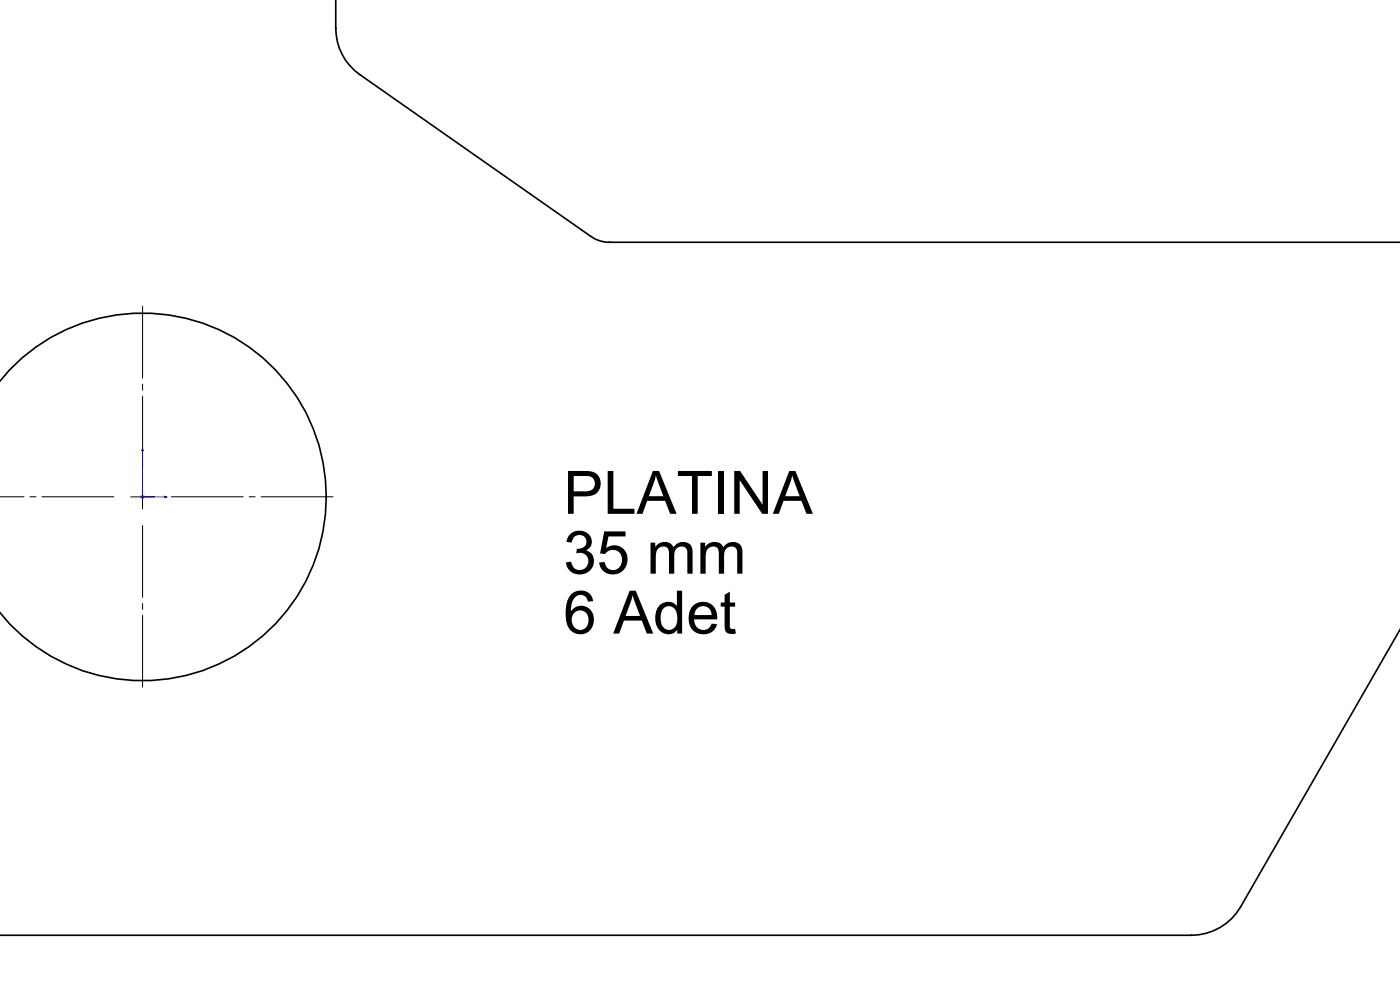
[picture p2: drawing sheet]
<svg xmlns="http://www.w3.org/2000/svg" width="297mm" height="210mm" viewBox="0 0 297 210" stroke-linecap="round" stroke-linejoin="round" font-family="sans-serif">
<defs><g id="words">
<g font-size="12.7">
<text x="119.5" y="109">PLATINA</text>
<text x="119.5" y="121.7">35 mm</text>
<text x="119.5" y="134.4">6 Adet</text>
</g>
</g></defs>
<path d="M30.2 95v10.4h5.2M30.2 95l.2 .6h-.3zM34.9 105.3l.5 .1-.5 .1z" fill="none" stroke="#00f" stroke-width=".21"/>
<path d="M29.7 105.4h1M29.9 105l.7 .8M30.2 104.9v1M30.6 105l-.7 .8" fill="none" stroke="#808080" stroke-width=".21"/>
<path d="M25.2 105.4h-25.3M30.2 100.4v-36.5M30.2 110.4v36.5M35.2 105.4h36.5" fill="none" stroke="#000" stroke-width=".21" stroke-dasharray="15.2 1.3 1.3 1.3" stroke-dashoffset="-1.1"/>
<path d="M27.7 105.4h5M30.2 102.9v5" fill="none" stroke="#000" stroke-width=".21"/>
<path d="M34.9 105.3l.5 .1-.5 .1zM30.2 95l.2 .6h-.3z" fill="#00f"/>
<path d="M71.2 0v6a12.1 12.1 0 0 0 5.1 9.8l49 34.3a6.8 6.8 0 0 0 4 1.3h167.8M0 80.9a39 39 0 0 1 56.8-4 39 39 0 0 1 0 57 39 39 0 0 1-56.8-4M297.1 133.5l-33.9 58.9a12.1 12.1 0 0 1-10.4 6h-252.8" fill="none" stroke="#000" stroke-width=".35"/>
<use href="#words"/>
</svg>
